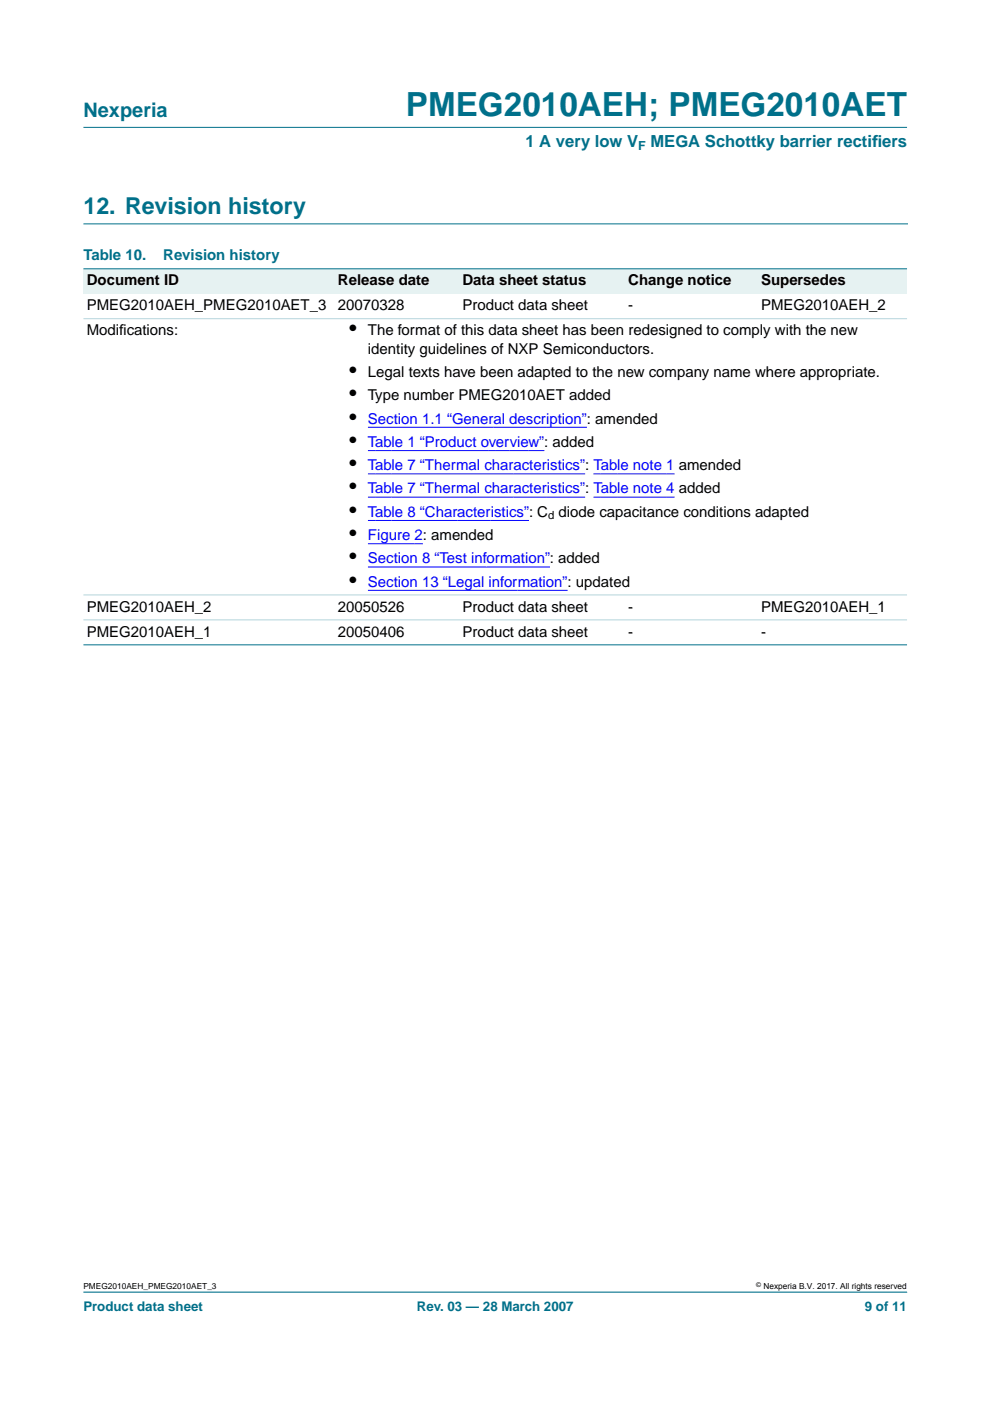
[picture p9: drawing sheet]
<svg xmlns="http://www.w3.org/2000/svg" width="210mm" height="297mm" viewBox="0 0 210 297" stroke-linecap="round" stroke-linejoin="round" font-family="sans-serif">
<defs><g id="words">
<text font-size="7.1" fill="#00708a" x="86.1" y="24.7">PMEG2010AEH; PMEG2010AET</text>
<text font-size="4.9" fill="#00708a" x="17.7" y="45.5">12. Revision history</text>
<text font-size="4.2" fill="#00708a" x="17.7" y="24.9">Nexperia</text>
<g font-size="4.2">
<text x="74.1" y="71.1">•</text>
<text x="74.1" y="79.9">•</text>
<text x="74.1" y="84.9">•</text>
<text x="74.1" y="89.8">•</text>
<text x="74.1" y="94.7">•</text>
<text x="74.1" y="99.7">•</text>
<text x="74.1" y="104.6">•</text>
<text x="74.1" y="109.6">•</text>
<text x="74.1" y="114.5">•</text>
<text x="74.1" y="119.4">•</text>
<text x="74.1" y="124.4">•</text>
</g>
<g font-size="3.5" fill="#00708a">
<text x="111.4" y="31.1">1 A very low V</text>
<text x="137.9" y="31.1">MEGA Schottky barrier rectif</text>
<text x="184.9" y="31.1">iers</text>
</g>
<g font-size="3.2" fill="#00708a">
<text x="17.7" y="55.2">Table 10.</text>
<text x="34.6" y="55.2">Revision history</text>
</g>
<g font-size="3.2">
<text x="18.4" y="65.8">PMEG2010AEH_PMEG2010AET_3</text>
<text x="18.4" y="60.5">Document ID</text>
<text x="71.7" y="60.5">Release date</text>
<text x="71.7" y="65.8">20070328</text>
<text x="98" y="60.5">Data sheet status</text>
<text x="98" y="65.8">Product data sheet</text>
<text x="133.2" y="60.5">Change notice</text>
<text x="133.2" y="65.8">-</text>
<text x="161.4" y="65.8">PMEG2010AEH_2</text>
<text x="161.4" y="60.5">Supersedes</text>
<text x="18.4" y="71.1">Modif</text>
<text x="25.3" y="71.1">ications:</text>
<text x="78" y="71.1">The format of this data sheet has been redesigned to comply with the new</text>
<text x="78" y="75">identity guidelines of NXP Semiconductors.</text>
<text x="78" y="79.9">Legal texts have been adapted to the new company name where appropriate.</text>
<text x="78" y="84.9">Type number PMEG2010AET added</text>
<text x="18.4" y="129.7">PMEG2010AEH_2</text>
<text x="71.7" y="129.7">20050526</text>
<text x="98" y="129.7">Product data sheet</text>
<text x="133.2" y="129.7">-</text>
<text x="161.4" y="129.7">PMEG2010AEH_1</text>
<text x="18.4" y="135">PMEG2010AEH_1</text>
<text x="71.7" y="135">20050406</text>
<text x="98" y="135">Product data sheet</text>
<text x="133.2" y="135">-</text>
<text x="161.4" y="135">-</text>
</g>
<g font-size="3.2" fill="#00f">
<text x="78" y="89.8">Section 1.1 “General description”: amended</text>
<text x="78" y="94.7">Table 1 “Product overview”: added</text>
<text x="78" y="99.7">Table 7 “Thermal characteristics”: Table note 1 amended</text>
<text x="78" y="104.6">Table 7 “Thermal characteristics”: Table note 4 added</text>
<text x="78" y="109.6">Table 8 “Characteristics”: C diode capacitance conditions adapted</text>
<text x="78" y="114.5">Figure 2: amended</text>
<text x="78" y="119.4">Section 8 “Test information”: added</text>
<text x="78" y="124.4">Section 13 “Legal information”: updated</text>
</g>
<g font-size="2.8" fill="#00708a">
<text x="17.7" y="278">Product data sheet</text>
<text x="88.4" y="278">Rev. 03 — 28 March 2007</text>
<text x="183.4" y="278">9 of 11</text>
</g>
<text font-size="2.6" fill="#00708a" x="135.3" y="31.8">F</text>
<text font-size="2.4" x="116.2" y="110.1">d</text>
<g font-size="1.8">
<text x="17.7" y="273.4">PMEG2010AEH_PMEG2010AET_3</text>
<text x="161.9" y="273.4">Nexperia B.V. 2017. All rights reserved</text>
</g>
<text font-size="1.4" x="160.4" y="272.9">©</text>
</g></defs>
<path d="M17.7 47.5h174.7M192.3 273.9h-174.6" fill="none" stroke="#00708a" stroke-width=".21"/>
<path d="M17.7 27h174.6z" fill="#00708a" stroke="#00708a" stroke-width=".21"/>
<g fill="#e6f2f2">
<path d="M17.7 57h53.3v5.3h-53.3z" fill-rule="evenodd"/>
<path d="M71 57h26.3v5.3h-26.3z" fill-rule="evenodd"/>
<path d="M97.3 57h35.2v5.3h-35.2z" fill-rule="evenodd"/>
<path d="M132.5 57h28.2v5.3h-28.2z" fill-rule="evenodd"/>
<path d="M160.7 57h31.6v5.3h-31.6z" fill-rule="evenodd"/>
</g>
<path d="M78 90.6h46.4M78 95.5h37.4M78 100.5h46.1M78 105.4h46.1M78 110.3h34.2M78 115.3h11.7M125.8 100.5h17.2M125.8 105.4h17.2M78 120.2h38.6M78 125.2h42.3" fill="none" stroke="#00f" stroke-width=".21"/>
<g fill="#00708a" stroke="#00708a" stroke-width=".21">
<path d="M17.7 57h174.6z"/>
<path d="M17.7 136.7h174.6z"/>
</g>
<g fill="#b3d4db" stroke="#b3d4db" stroke-width=".21">
<path d="M17.7 67.6h174.6z"/>
<path d="M17.7 126.1h174.6z"/>
<path d="M17.7 131.4h174.6z"/>
</g>
<use href="#words"/>
</svg>
